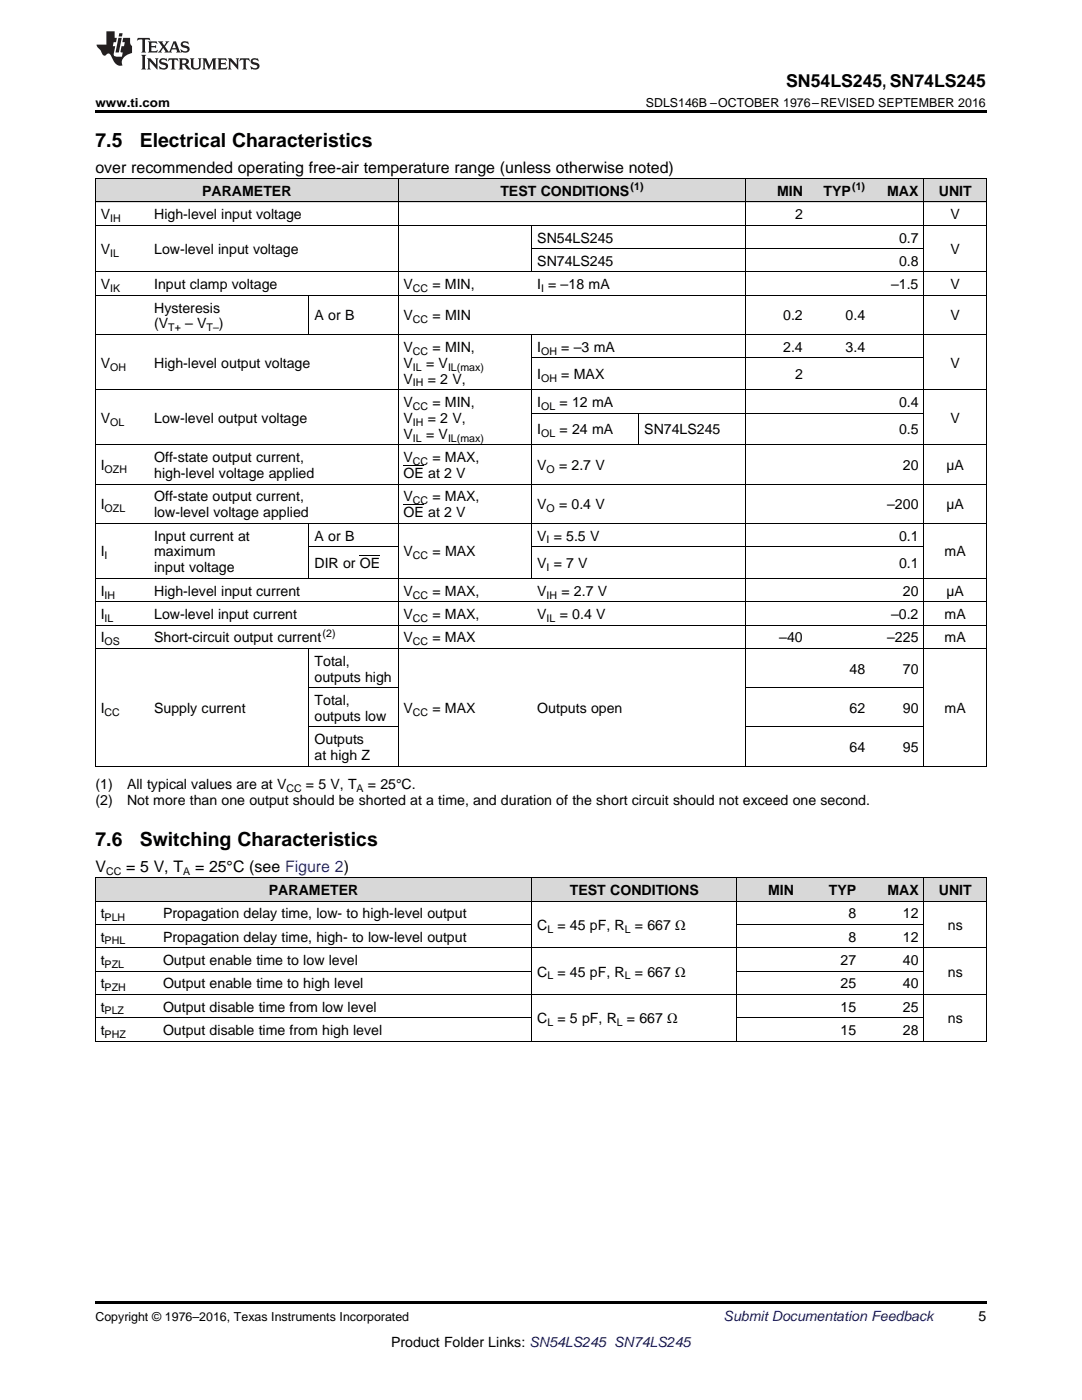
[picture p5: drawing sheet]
<svg xmlns="http://www.w3.org/2000/svg" width="216mm" height="279mm" viewBox="0 0 216 279" stroke-linecap="round" stroke-linejoin="round" font-family="sans-serif">
<defs><g id="words">
<g font-size="3.9">
<text x="19" y="29.3">7.5</text>
<text x="27.9" y="29.3">Electrical Characteristics</text>
<text x="19" y="168.8">7.6</text>
<text x="27.9" y="168.8">Switching Characteristics</text>
</g>
<text font-size="3.5" x="156.9" y="17.3">SN54LS245, SN74LS245</text>
<g font-size="3.2">
<text x="19" y="34.4">over recommended operating free-air temperature range (unless otherwise noted)</text>
<text x="19" y="174">V</text>
<text x="25.2" y="174">= 5 V, T</text>
<text x="38.9" y="174">= 25°C (see Figure 2)</text>
</g>
<g font-size="2.8">
<text x="40.3" y="39.1">PARAMETER</text>
<text x="99.8" y="39.1">TEST CONDITIONS</text>
<text x="155" y="39.1">MIN</text>
<text x="164.3" y="39.1">TYP</text>
<text x="177" y="39.1">MAX</text>
<text x="187.3" y="39.1">UNIT</text>
<text x="20.1" y="43.7">V</text>
<text x="30.8" y="43.7">High-level input voltage</text>
<text x="158.6" y="43.7">2</text>
<text x="189.7" y="43.7">V</text>
<text x="20.1" y="50.7">V</text>
<text x="30.8" y="50.7">Low-level input voltage</text>
<text x="107.2" y="48.4">SN54LS245</text>
<text x="107.2" y="53.1">SN74LS245</text>
<text x="179.4" y="48.4">0.7</text>
<text x="179.4" y="53.1">0.8</text>
<text x="189.7" y="50.7">V</text>
<text x="20.1" y="57.7">V</text>
<text x="30.8" y="57.7">Input clamp voltage</text>
<text x="80.5" y="57.7">V</text>
<text x="86.3" y="57.7">= MIN,</text>
<text x="107.2" y="57.7">I = –18 mA</text>
<text x="177.8" y="57.7">–1.5</text>
<text x="189.7" y="57.7">V</text>
<text x="30.8" y="62.4">Hysteresis</text>
<text x="30.8" y="65.5">(V</text>
<text x="36.9" y="65.5">– V</text>
<text x="43.7" y="65.5">)</text>
<text x="62.8" y="64">A or B</text>
<text x="80.5" y="64">V</text>
<text x="86.3" y="64">= MIN</text>
<text x="156.3" y="64">0.2</text>
<text x="168.7" y="64">0.4</text>
<text x="189.7" y="64">V</text>
<text x="80.5" y="70.2">V</text>
<text x="86.3" y="70.2">= MIN,</text>
<text x="107.2" y="70.2">I</text>
<text x="112" y="70.2">= –3 mA</text>
<text x="156.3" y="70.2">2.4</text>
<text x="168.7" y="70.2">3.4</text>
<text x="20.1" y="73.4">V</text>
<text x="30.8" y="73.4">High-level output voltage</text>
<text x="80.5" y="73.4">V</text>
<text x="80.5" y="76.6">V</text>
<text x="85" y="73.4">= V</text>
<text x="85.4" y="76.6">= 2 V,</text>
<text x="107.2" y="75.7">I</text>
<text x="112" y="75.7">= MAX</text>
<text x="158.6" y="75.7">2</text>
<text x="189.7" y="73.4">V</text>
<text x="80.5" y="81.2">V</text>
<text x="86.3" y="81.2">= MIN,</text>
<text x="107.2" y="81.2">I</text>
<text x="111.7" y="81.2">= 12 mA</text>
<text x="179.4" y="81.2">0.4</text>
<text x="20.1" y="84.4">V</text>
<text x="30.8" y="84.4">Low-level output voltage</text>
<text x="80.5" y="84.4">V</text>
<text x="80.5" y="87.6">V</text>
<text x="85" y="87.6">= V</text>
<text x="85.4" y="84.4">= 2 V,</text>
<text x="107.2" y="86.7">I</text>
<text x="111.7" y="86.7">= 24 mA</text>
<text x="128.6" y="86.7">SN74LS245</text>
<text x="179.4" y="86.7">0.5</text>
<text x="189.7" y="84.4">V</text>
<text x="20.1" y="93.8">I</text>
<text x="30.8" y="92.2">Off-state output current,</text>
<text x="30.8" y="95.4">high-level voltage applied</text>
<text x="80.5" y="92.2">V</text>
<text x="80.5" y="95.4">OE at 2 V</text>
<text x="86.3" y="92.2">= MAX,</text>
<text x="107.2" y="93.8">V</text>
<text x="111.5" y="93.8">= 2.7 V</text>
<text x="180.2" y="93.8">20</text>
<text x="188.8" y="93.8">µA</text>
<text x="20.1" y="101.6">I</text>
<text x="30.8" y="100">Off-state output current,</text>
<text x="80.5" y="100">V</text>
<text x="86.3" y="100">= MAX,</text>
<text x="107.2" y="101.6">V</text>
<text x="111.5" y="101.6">= 0.4 V</text>
<text x="177" y="101.6">–200</text>
<text x="188.8" y="101.6">µA</text>
<text x="30.8" y="103.2">low-level voltage applied</text>
<text x="30.8" y="107.9">Input current at</text>
<text x="62.8" y="107.9">A or B</text>
<text x="80.5" y="103.2">OE at 2 V</text>
<text x="107.2" y="107.9">V = 5.5 V</text>
<text x="179.4" y="107.9">0.1</text>
<text x="20.1" y="111.1">I</text>
<text x="30.8" y="111.1">maximum</text>
<text x="62.8" y="113.4">DIR or OE</text>
<text x="80.5" y="111.1">V</text>
<text x="86.3" y="111.1">= MAX</text>
<text x="107.2" y="113.4">V = 7 V</text>
<text x="179.4" y="113.4">0.1</text>
<text x="188.5" y="111.1">mA</text>
<text x="20.1" y="118.9">I</text>
<text x="30.8" y="114.2">input voltage</text>
<text x="30.8" y="118.9">High-level input current</text>
<text x="80.5" y="118.9">V</text>
<text x="86.3" y="118.9">= MAX,</text>
<text x="107.2" y="118.9">V</text>
<text x="112" y="118.9">= 2.7 V</text>
<text x="180.2" y="118.9">20</text>
<text x="188.8" y="118.9">µA</text>
<text x="20.1" y="123.5">I</text>
<text x="30.8" y="123.5">Low-level input current</text>
<text x="80.5" y="123.5">V</text>
<text x="86.3" y="123.5">= MAX,</text>
<text x="107.2" y="123.5">V</text>
<text x="111.7" y="123.5">= 0.4 V</text>
<text x="177.8" y="123.5">–0.2</text>
<text x="188.5" y="123.5">mA</text>
<text x="20.1" y="128.2">I</text>
<text x="30.8" y="128.2">Short-circuit output current</text>
<text x="80.5" y="128.2">V</text>
<text x="86.3" y="128.2">= MAX</text>
<text x="155.5" y="128.2">–40</text>
<text x="177" y="128.2">–225</text>
<text x="188.5" y="128.2">mA</text>
<text x="62.8" y="132.9">Total,</text>
<text x="62.8" y="136">outputs high</text>
<text x="169.5" y="134.4">48</text>
<text x="180.2" y="134.4">70</text>
<text x="20.1" y="142.3">I</text>
<text x="30.8" y="142.3">Supply current</text>
<text x="62.8" y="140.7">Total,</text>
<text x="62.8" y="143.9">outputs low</text>
<text x="80.5" y="142.3">V</text>
<text x="86.3" y="142.3">= MAX</text>
<text x="107.2" y="142.3">Outputs open</text>
<text x="169.5" y="142.3">62</text>
<text x="180.2" y="142.3">90</text>
<text x="188.5" y="142.3">mA</text>
<text x="62.8" y="148.5">Outputs</text>
<text x="62.8" y="151.7">at high Z</text>
<text x="169.5" y="150.1">64</text>
<text x="180.2" y="150.1">95</text>
<text x="19" y="157.6">(1)</text>
<text x="19" y="160.7">(2)</text>
<text x="25.4" y="157.6">All typical values are at V</text>
<text x="25.4" y="160.7">Not more than one output should be shorted at a time, and duration of the short circuit should not exceed one second.</text>
<text x="61" y="157.6">= 5 V, T</text>
<text x="73.4" y="157.6">= 25°C.</text>
<text x="53.7" y="178.6">PARAMETER</text>
<text x="113.7" y="178.6">TEST CONDITIONS</text>
<text x="153.2" y="178.6">MIN</text>
<text x="165.4" y="178.6">TYP</text>
<text x="177.1" y="178.6">MAX</text>
<text x="187.3" y="178.6">UNIT</text>
<text x="20.1" y="183.3">t</text>
<text x="32.5" y="183.3">Propagation delay time, low- to high-level output</text>
<text x="107.2" y="185.6">C</text>
<text x="111.2" y="185.6">= 45 pF, R</text>
<text x="126.7" y="185.6">= 667 Ω</text>
<text x="169.3" y="183.3">8</text>
<text x="180.2" y="183.3">12</text>
<text x="189.1" y="185.6">ns</text>
<text x="20.1" y="187.9">t</text>
<text x="32.5" y="187.9">Propagation delay time, high- to low-level output</text>
<text x="169.3" y="187.9">8</text>
<text x="180.2" y="187.9">12</text>
<text x="20.1" y="192.6">t</text>
<text x="20.1" y="197.2">t</text>
<text x="32.5" y="192.6">Output enable time to low level</text>
<text x="32.5" y="197.2">Output enable time to high level</text>
<text x="107.2" y="194.9">C</text>
<text x="111.2" y="194.9">= 45 pF, R</text>
<text x="126.7" y="194.9">= 667 Ω</text>
<text x="167.7" y="192.6">27</text>
<text x="167.7" y="197.2">25</text>
<text x="180.2" y="192.6">40</text>
<text x="180.2" y="197.2">40</text>
<text x="189.1" y="194.9">ns</text>
<text x="20.1" y="201.9">t</text>
<text x="32.5" y="201.9">Output disable time from low level</text>
<text x="167.7" y="201.9">15</text>
<text x="180.2" y="201.9">25</text>
<text x="20.1" y="206.6">t</text>
<text x="32.5" y="206.6">Output disable time from high level</text>
<text x="107.2" y="204.2">C</text>
<text x="111.2" y="204.2">= 5 pF, R</text>
<text x="125.1" y="204.2">= 667 Ω</text>
<text x="167.7" y="206.6">15</text>
<text x="180.2" y="206.6">28</text>
<text x="189.1" y="204.2">ns</text>
<text x="195.3" y="263.6">5</text>
<text x="78" y="268.9">Product Folder Links: SN54LS245 SN74LS245</text>
</g>
<text font-size="2.8" fill="#0000c8" x="144.4" y="263.6">Submit Documentation Feedback</text>
<g font-size="2.5">
<text x="19" y="21.4">www.ti.com</text>
<text x="128.9" y="21.4">SDLS146B –OCTOBER 1976–REVISED SEPTEMBER 2016</text>
<text x="19" y="263.6">Copyright © 1976–2016, Texas Instruments Incorporated</text>
</g>
<g font-size="2.1">
<text x="125.8" y="38">(1)</text>
<text x="170" y="38">(1)</text>
<text x="22" y="44.3">IH</text>
<text x="22" y="51.3">IL</text>
<text x="22" y="58.3">IK</text>
<text x="82.4" y="58.3">CC</text>
<text x="108" y="58.3">I</text>
<text x="82.4" y="64.5">CC</text>
<text x="33.6" y="66.1">T+</text>
<text x="41.2" y="66.1">T–</text>
<text x="82.4" y="70.8">CC</text>
<text x="108" y="70.8">OH</text>
<text x="22" y="73.9">OH</text>
<text x="82.4" y="73.9">IL</text>
<text x="82.4" y="77.1">IH</text>
<text x="89.4" y="73.9">IL(max)</text>
<text x="108" y="76.3">OH</text>
<text x="82.4" y="81.8">CC</text>
<text x="108" y="81.8">OL</text>
<text x="22" y="84.9">OL</text>
<text x="82.4" y="84.9">IH</text>
<text x="82.4" y="88.1">IL</text>
<text x="89.4" y="88.1">IL(max)</text>
<text x="108" y="87.3">OL</text>
<text x="20.9" y="94.4">OZH</text>
<text x="82.4" y="92.8">CC</text>
<text x="109.1" y="94.4">O</text>
<text x="82.4" y="100.6">CC</text>
<text x="20.9" y="102.2">OZL</text>
<text x="109.1" y="102.2">O</text>
<text x="20.9" y="111.6">I</text>
<text x="82.4" y="111.6">CC</text>
<text x="109.1" y="108.4">I</text>
<text x="109.1" y="113.9">I</text>
<text x="20.9" y="119.5">IH</text>
<text x="82.4" y="119.5">CC</text>
<text x="109.1" y="119.5">IH</text>
<text x="20.9" y="124.1">IL</text>
<text x="82.4" y="124.1">CC</text>
<text x="109.1" y="124.1">IL</text>
<text x="20.9" y="128.8">OS</text>
<text x="64.4" y="127.1">(2)</text>
<text x="82.4" y="128.8">CC</text>
<text x="20.9" y="142.8">CC</text>
<text x="82.4" y="142.8">CC</text>
<text x="57.1" y="158.1">CC</text>
<text x="71.2" y="158.1">A</text>
<text x="21.2" y="174.6">CC</text>
<text x="36.5" y="174.6">A</text>
<text x="20.9" y="183.8">PLH</text>
<text x="20.9" y="188.5">PHL</text>
<text x="109.2" y="186.2">L</text>
<text x="124.7" y="186.2">L</text>
<text x="20.9" y="193.1">PZL</text>
<text x="20.9" y="197.8">PZH</text>
<text x="109.2" y="195.5">L</text>
<text x="124.7" y="195.5">L</text>
<text x="20.9" y="202.5">PLZ</text>
<text x="20.9" y="207.1">PHZ</text>
<text x="109.2" y="204.8">L</text>
<text x="123.1" y="204.8">L</text>
</g>
</g></defs>
<g fill="#d8d8d8">
<path d="M19 175.2h12.5v4.7h-12.5z"/>
<path d="M31.5 175.2h74.7v4.7h-74.7z"/>
<path d="M106.2 175.2h19.5v4.7h-19.5z"/>
<path d="M125.7 175.2h21.3v4.7h-21.3z"/>
<path d="M147 175.2h12.5v4.7h-12.5z"/>
<path d="M159.5 175.2h12.4v4.7h-12.4z"/>
<path d="M171.9 175.2h12.5v4.7h-12.5z"/>
<path d="M184.4 175.2h12.4v4.7h-12.4z"/>
<path d="M19 35.7h10.7v4.7h-10.7z"/>
<path d="M29.7 35.7h32v4.7h-32z"/>
<path d="M61.7 35.7h17.8v4.7h-17.8z"/>
<path d="M79.5 35.7h26.7v4.7h-26.7z"/>
<path d="M106.2 35.7h21.3v4.7h-21.3z"/>
<path d="M127.5 35.7h21.3v4.7h-21.3z"/>
<path d="M148.8 35.7h12.5v4.7h-12.5z"/>
<path d="M161.3 35.7h12.4v4.7h-12.4z"/>
<path d="M173.7 35.7h10.7v4.7h-10.7z"/>
<path d="M184.4 35.7h12.4v4.7h-12.4z"/>
</g>
<g fill="#000">
<path d="M19 22h177.8v.5h-177.8zM19 152.9l.2 .1zM61.6 152.9l.1 .1zM79.4 152.9l.1 .1zM106 152.9l.2 .1zM127.4 152.9l.1 .1zM148.7 152.9l.1 .1zM161.2 152.9l.1 .1zM173.6 152.9l.1 .1zM184.3 152.9l.1 .1zM196.7 152.9l.1 .1zM19 207.8h.2z"/>
<path d="M106 207.8h.2zM125.6 207.8h.1zM146.9 207.8h.1zM184.3 207.8h.1zM196.7 207.8h.1zM19 259.7h177.8v.5h-177.8z"/>
</g>
<g fill="none" stroke="#000" stroke-width=".2">
<path d="M19 35.6l177.8 .1v117.3M19.1 35.7v117.3M79.4 35.7v117.3M148.8 35.7v117.3M184.3 35.7v117.3M19 58.9h177.8M19 54.3h177.8M19 45h177.8M19 40.3h177.8M61.6 58.9v7.9M106.1 45v9.3M106.2 49.6h78.2"/>
<path d="M19 77.8h177.8M19 66.8h177.8M106.1 66.8v48.7M106.2 71.4h78.2M19 96.6h177.8M19 88.8h177.8M106.2 82.4h78.2M127.4 82.4v6.4M19 115.4h177.8M19 104.4h177.8M61.6 104.5v11M61.7 109.1h17.8"/>
<path d="M106.2 109.1h78.2M19 129.4h177.8M19 124.8h177.8M19 120.1h177.8M61.6 129.4v23.6M61.7 137.2h17.8M148.8 137.2h35.6M19 152.9h177.8M61.7 145.1h17.8M148.8 145.1h35.6M19 175.2h177.8v32.6M19 179.8h177.8"/>
<path d="M19.1 175.2v32.6M106.1 175.2v32.6M147 175.2v32.6M184.3 175.2v32.6M19 198.5h177.8M19 193.8h87.1M19 189.1h177.8M19 184.5h87.1M147 193.8h37.4M147 184.5h37.4M19 207.8h177.8M19 203.1h87.1"/>
<path d="M147 203.1h37.4"/>
</g>
<g fill="#231f20">
<path d="M27.5 7.6l-.1 .5 .4-.2h.6v.1v2.1l-.2 .4h1l-.3-.4v-2.1l.1-.1h.5l.5 .2-.2-.5zM29.5 8.3l.2 .3v1.5l-.2 .4h1.8l.2-.6a1.04 1.04 0 0 1-1.3 .2v-.7h.6l.3 .2v-.6l-.3 .2h-.6v-.6l.8-.1 .4 .3-.2-.5zM31.5 8.3l.9 1.1-.9 1.1h.8l-.2-.2 .5-.7 .4 .7-.2 .2h1.5l-.1-.2 .1-.4h.9l.1 .4-.2 .2h1l-.3-.3-.7-1.9h-.5l-.9 2-.8-1 .9-1h-.8l.1 .3-.3 .5-.4-.6 .2-.2zM34.7 8.6l.4 1h-.7zM36.3 8.4a.63 .63 0 0 0-.2 .7 .63 .63 0 0 0 .6 .4l.6 .2 .1 .2a.75 .75 0 0 1-.7 .4 .75 .75 0 0 1-.6-.5l.1 .7 .1-.1a1.11 1.11 0 0 0 1.5-.6 1.13 1.13 0 0 0-1.2-.8l-.1-.4a1.04 1.04 0 0 1 1.2 .2l-.2-.5-.1 .1-.5-.2zM28.2 10.9l.2 .4v2.2l-.2 .4h1l-.3-.4v-2.2l.3-.4zM29.3 11.6l.3 .4v1.5l-.3 .4h.8l-.2-.4v-1.3l1.5 1.7v-1.9l.2-.4h-.7l.2 .4v.9l-1.1-1.3zM32 11.8a.62 .62 0 0 0-.2 .7 .62 .62 0 0 0 .6 .4l.6 .1 .1 .3a.76 .76 0 0 1-.7 .3 .76 .76 0 0 1-.6-.4l.1 .7 .1-.1a1.11 1.11 0 0 0 1.5-.6 1.13 1.13 0 0 0-1.2-.8l-.1-.4a1.04 1.04 0 0 1 1.2 .2l-.2-.6-.1 .1-.5-.1zM33.7 11.6l-.2 .6a.61 .61 0 0 1 .8-.3v1.6l-.2 .4h.9l-.2-.4v-1.6a.63 .63 0 0 1 .8 .3l-.2-.6zM35.6 11.6l.3 .4v1.5l-.3 .4h1l-.2-.2v-.8l.5 .2a.76 .76 0 0 0 1.2 .7l-1-1a.58 .58 0 0 0 .6-.5 .58 .58 0 0 0-.5-.6zM36.4 11.9h.1a.45 .45 0 0 1 .5 .1 .45 .45 0 0 1 .1 .5l-.7 .2zM37.9 11.6l.2 .2a2.17 2.17 0 0 0 .3 1.9 .99 .99 0 0 0 1.6-.6v-1.1l.2-.4h-.7l.2 .2a1.92 1.92 0 0 1-.2 1.8 .6 .6 0 0 1-.9-.5v-1.1l.2-.4zM40.4 11.6l.2 .4v1.5l-.2 .4h.7l-.2-.4v-1.4l.8 1.8 .8-1.8v1.4l-.2 .4h.9l-.2-.4v-1.5l.2-.4h-.8l-.6 1.5-.6-1.5zM43.4 11.6l.2 .4v1.5l-.2 .4h1.8l.2-.6a1.04 1.04 0 0 1-1.3 .1v-.6h.5l.4 .2v-.6l-.4 .2h-.5v-.7h.8l.3 .3-.1-.6zM45.5 11.6l.2 .4v1.5l-.2 .4h.7l-.2-.4v-1.3l1.5 1.7v-1.9l.2-.4h-.7l.2 .4v.9l-1.1-1.3zM47.9 11.6l-.1 .6a.61 .61 0 0 1 .8-.3v1.6l-.3 .4h1l-.3-.4 .1-1.6a.63 .63 0 0 1 .7 .3l-.1-.6zM50.2 11.8a.62 .62 0 0 0-.2 .7 .62 .62 0 0 0 .6 .4l.6 .1 .2 .3a.76 .76 0 0 1-.8 .3 .76 .76 0 0 1-.6-.4l.1 .7 .2-.1a1.11 1.11 0 0 0 1.5-.6 1.13 1.13 0 0 0-1.3-.8l-.1-.4a1.04 1.04 0 0 1 1.2 .2l-.1-.6-.2 .1-.5-.1z"/>
<path d="M21.2 6.3v2.6h-1.9l.1 .4 .7 .9a.91 .91 0 0 0 1 .8 .56 .56 0 0 1 .5-.3 .56 .56 0 0 1 .5 .3l.4 .8a1.53 1.53 0 0 0 1.9 1.2 1.54 1.54 0 0 1 1-2.1l.9-.3v-1.4a1.52 1.52 0 0 1-.3-1.6h-1.4l-.2 .8h.5l-.2 .8h-.4l-.2 1v.2l.4 .1-.2 .8a1.93 1.93 0 0 1-1.6-.3l.3-1.8h-.5l.2-.8h.4l.2-.8h-.4v-1.3zM23.6 7.6l-.6 2.9h.7l.6-2.9zM23.8 6.6l-.1 .7h.6l.2-.7z"/>
</g>
<path d="M80.5 92.9h4.1M71.8 110.9h4M80.5 100.7h4.1" fill="none" stroke="#000" stroke-width=".2"/>
<use href="#words"/>
</svg>
